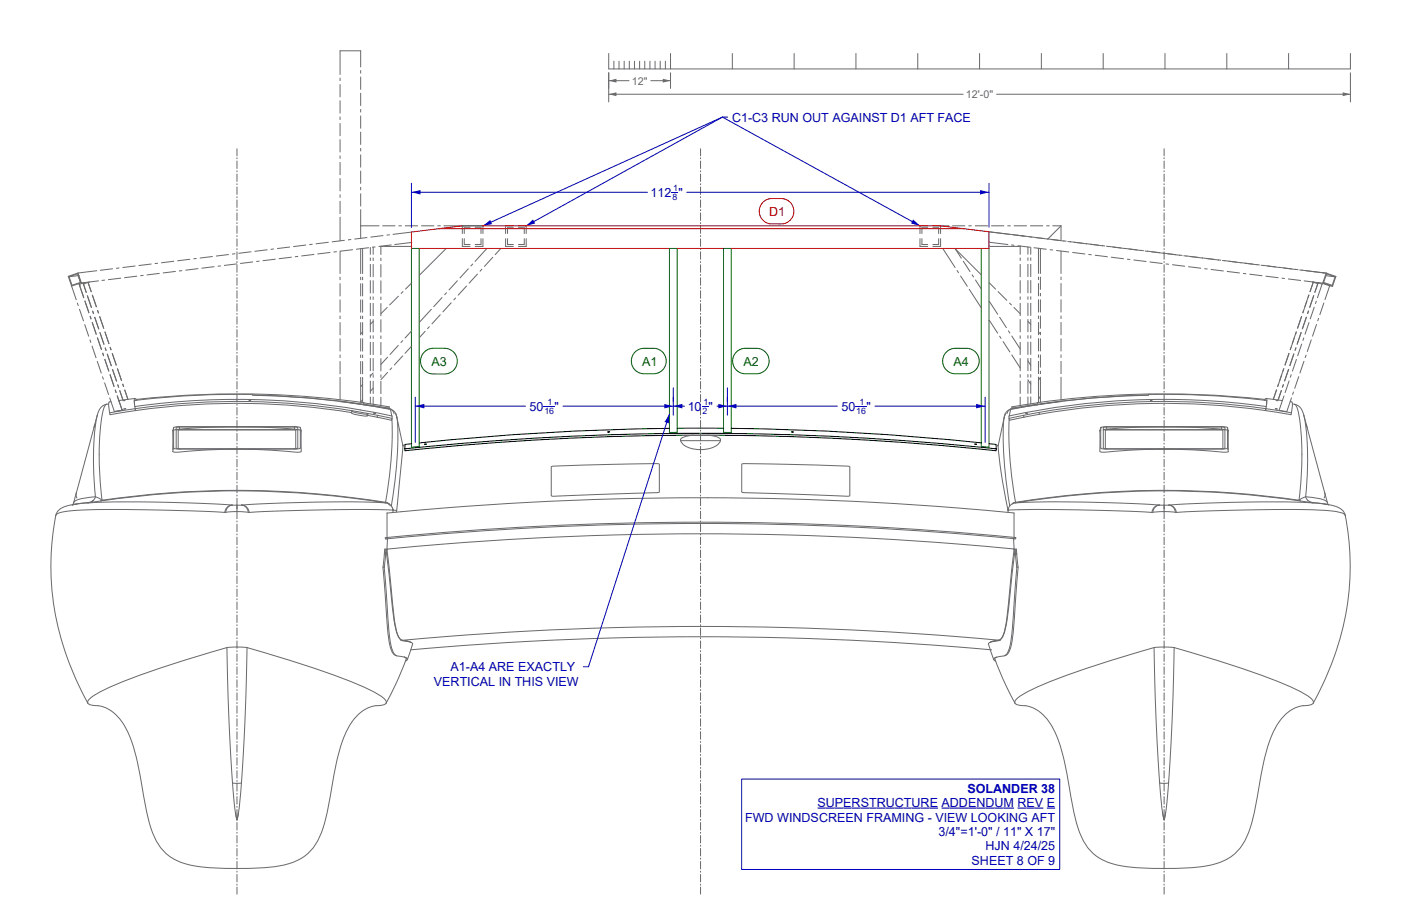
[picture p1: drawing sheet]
<svg xmlns="http://www.w3.org/2000/svg" width="432mm" height="279mm" viewBox="0 0 432 279" stroke-linecap="round" stroke-linejoin="round" font-family="sans-serif">
<defs><g id="words">
<g font-size="3.9" fill="#0000bf">
<text x="225.6" y="37.6">C1-C3 RUN OUT AGAINST D1 AFT FACE</text>
<text x="200.5" y="60.7">112 &quot;</text>
<text x="163.2" y="126.6">50</text>
<text x="170.9" y="126.6">&quot;</text>
<text x="211.9" y="126.6">10</text>
<text x="218.4" y="126.6">&quot;</text>
<text x="259.3" y="126.6">50</text>
<text x="267.1" y="126.6">&quot;</text>
<text x="138.9" y="207.1">A1-A4 ARE EXACTLY</text>
<text x="133.7" y="211.5">VERTICAL IN THIS VIEW</text>
<text x="298.2" y="244.5">SOLANDER 38</text>
<text x="251.9" y="248.9">SUPERSTRUCTURE ADDENDUM REV E</text>
<text x="229.7" y="253.4">FWD WINDSCREEN FRAMING - VIEW LOOKING AFT</text>
<text x="289.3" y="257.8">3/4&quot;=1'-0&quot; / 11&quot; X 17&quot;</text>
<text x="303.8" y="262.2">HJN 4/24/25</text>
<text x="299.5" y="266.7">SHEET 8 OF 9</text>
</g>
<text font-size="3.9" fill="#bf0000" x="237.1" y="66.5">D1</text>
<g font-size="3.9" fill="#006300">
<text x="133" y="112.7">A3</text>
<text x="198" y="112.7">A1</text>
<text x="229.2" y="112.7">A2</text>
<text x="293.9" y="112.7">A4</text>
</g>
<g font-size="3.3" fill="#696969">
<text x="194.7" y="26.1">12&quot;</text>
<text x="297.7" y="30.3">12'-0&quot;</text>
</g>
<g font-size="2.7" fill="#0000bf">
<text x="207.5" y="58.9">1</text>
<text x="207.2" y="61.7">8</text>
<text x="168.7" y="124.8">1</text>
<text x="216.8" y="124.8">1</text>
<text x="264.9" y="124.8">1</text>
<text x="167.8" y="127.7">16</text>
<text x="216.5" y="127.6">2</text>
<text x="263.9" y="127.7">16</text>
</g>
</g></defs>
<!-- layer: Make2D -->
<path d="M126.8 76.6h2.4v61.1l-2.4 .2zM206.3 76.6h2.4v56.8h-2.4zM223 76.6h2.4v56.8h-2.4zM302.4 76.6v61.1l2.4 .2v-61.3" fill="none" stroke="#006300" stroke-width=".31"/>
<g fill="none" stroke="#000" stroke-width=".31">
<path d="M142.5 69.6h.1M142.6 69.6h6.2M124.8 138.4a868.3 868.3 0 0 1 182.3 0M124.8 138.4v.6a866.9 866.9 0 0 1 182.2 0l.1-.6M126.9 136.8l-2.1 .3v1.3M130.8 137h.6zM131.4 137h-.6M187.3 133.2h.6zM206.3 132.1a832.9 832.9 0 0 0-77 4.5M223 132.1h-14.3M225.4 132.1a832.9 832.9 0 0 1 77.1 4.5M243.9 133.2h.6z"/>
<path d="M300.4 137h.6zM300.4 137h.6M304.9 136.8l2.1 .3 .1 1.3"/>
</g>
<g fill="none" stroke="#696969" stroke-width=".31">
<path d="M104.8 24v1M104.8 26v4M104.8 31v4M104.8 36v1M104.8 38v4M111.2 20.7v-5h-6.4v7.3M111.2 21.7v1M111.2 23.7v4M111.2 28.7v4M111.2 33.7v1M111.2 35.7v4M73 45.9v2.2"/>
<path d="M73 48.6v.5M73 49.6v2.5M73 52.6v.5M73 53.6v2.5M73 56.6v.5M73 57.6v2.5M104.8 43v4M104.8 48v1M104.8 50v4M104.8 55v4M104.8 60v1M111.2 40.7v4"/>
<path d="M111.2 45.7v1M111.2 47.7v4M111.2 52.7v4M111.2 57.7v1M111.2 59.7v4M215.9 45.9v2.2M215.9 48.6v.5M215.9 49.6v2.5M215.9 52.6v.5M215.9 53.6v2.5M215.9 56.6v.5M215.9 57.6v2.5"/>
<path d="M358.8 45.9v2.2M358.8 48.6v.5M358.8 49.6v2.5M358.8 52.6v.5M358.8 53.6v2.5M358.8 56.6v.5M358.8 57.6v2.5M58.6 80l-4 .4M60.6 79.7l-1 .1M65.6 79.1l-4 .5M70.5 78.5l-4 .5M72.5 78.2l-1 .2"/>
<path d="M73 60.6v.5M73 61.6v2.5M73 64.6v.5M73 65.6v2.5M73 68.6v.5M73 69.6v2.5M73 72.6v.5M73 73.6v2.5M73 76.6v.5M73 77.6v2.5M77.5 77.6l-4 .5M82.4 77l-3.9 .5"/>
<path d="M84.4 76.8l-1 .1M84.9 79.9l-3.9 .5M89.4 76.2l-4 .5M89.9 79.3l-4 .5M91.9 79.1l-1 .1M94.3 75.6l-3.9 .5M96.3 75.3l-1 .1M96.8 78.5l-3.9 .4M101.3 74.7l-4 .5M101.8 77.8l-4 .5M103.8 77.6l-1 .1M104.8 62v4"/>
<path d="M104.8 67v7.3M106.2 74.1l-3.9 .5M108.2 73.9l-1 .1M108.8 77l-4 .5v6.9M111.2 76.7v7.7M111.2 69.6h5.6M111.2 64.7v8.8M111.8 76.6v7.8M113.2 73.2l-4 .5M113.7 76.4l-4 .5M114.1 76.3v2.1M114.1 79.4v1"/>
<path d="M115 76.2v2.3M115 79.5v1M115.7 76.1l-1 .2M117.4 75.9v2.6M117.4 79.5v1M117.4 76h9.5M117.8 69.6h4M118.2 72.6l-4 .5M120.1 72.4l-.9 .1M120.7 75.5l-4 .5M122.8 69.6h1M124.8 69.6h4"/>
<path d="M126.9 74.8l-5.2 .6M126.9 71.6l-5.8 .7M129.8 69.6h4M134.8 69.6h1M136.8 69.6h8.1M137.5 76.6l-8.2 8.2M142.5 73.6v2.4h2.4M142.5 69.6v2.4M143.1 73.6v1.8h1.8M144.9 70.2h-1.8v1.8M146.5 69.6h2.3v2.4M146.5 70.2h1.7v1.8"/>
<path d="M148.2 73.6v1.8h-1.7M148.8 73.6v2.4h-2.3M150.1 76.6l-3.7 4M151.9 79.3l-2.7 2.9M154.4 76.6l-1.8 1.9M155.8 73.6v2.4h2.4M156.4 73.6v1.8h1.8M158.2 69.6h-2.4v2.4M158.2 70.2h-1.8v1.8M159.8 69.6h2.4v2.4M159.8 70.2h1.8v1.8M161.6 73.6v1.8h-1.8"/>
<path d="M162.2 73.6v2.4h-2.4M215.9 60.6v.5M215.9 61.6v2.5M215.9 64.6v.5M215.9 65.6v2.5M215.9 68.6v.5M215.9 69.6v2.5M215.9 72.6v.5M215.9 73.6v2.5M215.9 76.6v.5M215.9 77.6v2.5M283.5 73.6v2.4h2.4"/>
<path d="M284.1 73.6v1.8h1.8M285.9 69.6h-2.4v2.4M285.9 70.2h-1.8v1.8M287.5 69.6h5M287.5 70.2h1.8v1.8M289.3 73.6v1.8h-1.8M289.9 73.6v2.4h-2.4M290 69.6l-.1 2.4M290.6 76.6l3.8 5.9M293.5 69.6h4M294.3 76.6l8.2 8.2M294.4 76.7l1.9 2.9"/>
<path d="M298.5 69.6h1M300.5 69.6h4M304.9 71.5l23.8 2.9M304.9 76h9.5M304.9 74.7l5.7 .7M305.5 69.6h4M310.5 69.6h1M311.6 75.5l1 .2M312.5 69.6h4M313.5 72.6h.1M313.6 75.8l4 .5M314.4 75.8v2.7"/>
<path d="M314.4 79.5v1M315.1 72.7h.1M316.8 76.1v2.3M316.8 79.4v1M317.5 69.6h4M317.7 76.3v2.1M317.7 79.4v1M318.6 76.4l4 .5M320.1 76.5v7.8M320.7 76.6v7.7M322.5 69.6h1M323.5 77l1 .1"/>
<path d="M324.5 69.6h2.5M325.5 77.2l4 .5M327 69.6v4.6M327 77.4v6.9M327 69.6l-4.1 4.1M329 74.5l1 .1M329.7 74.5l4 .5M330.5 77.8l4 .5M331 74.7l4 .5M334.7 75.1l3.9 .5M335.5 78.5l.9 .1M336 75.3l3.9 .5"/>
<path d="M337.4 78.7l4 .5M339.6 75.7l1 .2M340.9 75.9l1 .2M341.6 76l4 .5M342.4 79.3l4 .5M342.9 76.2l4 .5M346.6 76.6l5.9 .7M347.4 79.9l1 .1M352.8 77.4l11.6 1.4M358.8 60.6v.5M358.8 61.6v2.5M358.8 64.6v.5"/>
<path d="M358.8 65.6v2.5M358.8 68.6v.5M358.8 69.6v2.5M358.8 72.6v.5M358.8 73.6v2.5M358.8 76.6v.5M358.8 77.6v2.5M364.8 78.9l10.9 1.3M21.3 85.3l2.6-.9 .9 2.7-2.6 .9zM23.8 93.4l.3 .9M24 84.2l1.1 3.1 5.2-.7M24 84.2l-3 1 2.5 7.2"/>
<path d="M24.1 85h.1M24.1 85l-2.8 .3M24.3 87.5l1.5 4.4M24.4 87.7l1.2-.4 1 2.9M24.5 95.3l1.3 3.8M24.5 87.9h.1M25.1 87.2l-3 1M25.6 87.3h.1M25.7 87.6h.1M26 87.1v.1M26.1 92.7l1.3 3.9M26.9 91.1l1.3 3.8"/>
<path d="M27.1 87.1l1 2.9M27.2 87.1h.1M27.6 87l-1.9 .6M27.8 97.4l.3 1.1M28.4 99.3l1.3 3.9M28.4 90.9l1.4 3.8M28.5 95.9l.4 .9M29.2 97.8l1.2 3.7M29.2 97.8l1.3 3.7M29.8 83.5l-5.8 .7M30 95.7l.4 .9M30.7 97.6l1.3 3.7"/>
<path d="M32.3 86.4l-1 .1M34.8 82.9l-4 .5M36.8 82.6l-1 .2M37.3 85.8l-4 .5M41.7 82l-3.9 .5M42.3 85.2l-4 .4M44.2 84.9l-1 .1M46.7 81.4l-4 .5M48.7 81.2l-1 .1M49.2 84.3l-4 .5M53.6 80.6l-3.9 .4M54.2 83.7l-4 .5"/>
<path d="M56.2 83.5l-1 .1M61.1 82.8l-4 .5M66.1 82.2l-4 .5M68.1 82l-1 .1M73 81.4l-3.9 .5M73 80.6v.5M73 81.6v2.5M73 84.6v.5M73 85.6v2.5M73 88.6v.5M73 89.6v2.5M73 92.6v.5"/>
<path d="M73 93.6v2.5M73 96.6v.5M73 97.6v2.5M78 80.8l-4 .5M80 80.5l-1 .1M104.8 85.4v1M104.8 87.4v4M104.8 92.4v4M104.8 97.4v1M104.8 99.4v4M111.2 85.4v1M111.2 87.4v4"/>
<path d="M111.2 92.4v4M111.2 97.4v1M111.2 99.4v4M111.8 85.4v1M111.8 87.4v4M111.8 92.4v4M111.8 97.4v1M111.8 99.4v4M114.1 81.4v4M114.1 86.4v4M114.1 91.4v1M114.1 93.4v4"/>
<path d="M114.1 98.4v4M115 81.5v4M115 86.5v4M115 91.5v1M115 93.5v4M115 98.5v4M115 99.1l-.9 .9M117.4 81.5v4M117.4 86.5v4M117.4 91.5v1M117.4 93.5v4M117.4 98.5v4"/>
<path d="M119.3 94.8l-1.9 1.9M122.9 91.3l-2.9 2.8M124.3 89.9l-.7 .7M126.9 87.2l-1.9 2M132.9 95.4l-3.6 4M135.8 97l-2.7 2.9M136.3 91.7l-2.7 2.9M137.7 90.2l-.7 .7M139.1 93.3l-2.7 3M140.5 91.8l-.7 .8M141 86.5l-2.7 3M143.9 88.1l-2.7 3"/>
<path d="M144.4 82.8l-2.7 3M145.8 81.4l-.7 .7M147.2 84.4l-2.7 3M148.6 83l-.7 .7M215.9 80.6v.5M215.9 81.6v2.5M215.9 84.6v.5M215.9 85.6v2.5M215.9 88.6v.5M215.9 89.6v2.5M215.9 92.6v.5M215.9 93.6v2.5"/>
<path d="M215.9 96.6v.5M215.9 97.6v2.5M294.9 83.3l.6 .9M296 85l2.2 3.4M296.8 80.5l2.2 3.3M298.7 89.2l3.8 5.9M299.6 84.7l.5 .8M300.7 86.4l1.8 2.9M304.9 87.2l1.9 2M304.9 92.9l2.6 4M304.9 98.8l2.6 4M307.6 89.9l2.8 2.8"/>
<path d="M308 97.8l2.2 3.3M311.1 93.4l.7 .7M312.5 94.8l1.9 1.9M314.4 81.5v4M314.4 86.5v4M314.4 91.5v1M314.4 93.5v4M314.4 98.5v4M316.8 99.1l.9 .9M316.8 81.4v4M316.8 86.4v4M316.8 91.4v1"/>
<path d="M316.8 93.4v4M316.8 98.4v4M317.7 81.4v4M317.7 86.4v4M317.7 91.4v1M317.7 93.4v4M317.7 98.4v4M320.1 85.3v1M320.1 87.3v4M320.1 92.3v4M320.1 97.3v1M320.1 99.3v4"/>
<path d="M320.7 85.3v4M320.7 90.3v1M320.7 92.3v4M320.7 97.3v4M327 85.3v1M327 87.3v4M327 92.3v4M327 97.3v1M327 99.3v4M349.4 80.2l3.9 .5M354.3 80.8l4 .5M358.8 80.6v.5"/>
<path d="M358.8 81.6v2.5M358.8 84.6v.5M358.8 85.6v2.5M358.8 88.6v.5M358.8 89.6v2.5M358.8 92.6v.5M358.8 93.6v2.5M358.8 96.6v.5M358.8 97.6v2.5M359.3 81.4l1 .1M361.3 81.6l3.9 .5M366.2 82.2l4 .5"/>
<path d="M371.2 82.8l1 .2M373.2 83.1l3.9 .5M375.4 80.1l.9 .2M376.7 80.3l1 .1M377.3 80.4l4 .5M378.1 83.7l4 .5M378.7 80.6l3.9 .5M382.3 81l4 .5M383.1 84.3l1 .1M383.6 81.2l4 .5M385.1 84.6l4 .4M387.3 81.6l1 .1"/>
<path d="M388.6 81.8l11.6 1.4M390 85.2l4 .4M395 85.8l1 .1M397 86l4 .5M400.5 83.2l8.2 1 3 1.1-1 3M401.2 97.5l-1.3 3.8M402.7 97.7l-1.3 3.8M403.3 95.8l-.3 1M403.5 90.9l-2 5.7M403.5 99.4l-1.3 3.8M404.4 86.9l1.8 .6M404.8 87h.1"/>
<path d="M404.8 87l-1.1 2.9M404.9 91.1l-1.3 3.8M405 83.8h.1M405.1 94.7l-1.3 3.7M405.7 92.8l-.3 .9M405.8 100l-1.3 3.8M406.2 87.2h.1M406.4 98.1l-.3 .9M407.5 87.6l-1.2-.4-1.1 2.9M407.7 87.2l3 1.1M407.8 84.1h.1M408 93.3l-1.2 3.8"/>
<path d="M408.7 85l2.8 .4M408.7 84.3h.1M408.7 84.3l-1 3-5.7-.7M408.9 84.5l2.6 .9-.9 2.6-2.6-.9zM409.8 88.2l-1.4 4.2M410.7 88.3l-3.1-.9-1.5 4.4M26.1 100l1.3 3.8M27.7 104.7l.3 1M28.3 106.6l1.3 3.8M30 111.4l1.2 3.8M30 104.1l1.3 3.8M30.8 102.5l1.3 3.8-1.3-3.8"/>
<path d="M31.6 116.1l.3 .9M31.6 108.8l.3 .9M31.6 108.9l.3 .9M32.2 118l1.3 3.8M32.3 110.7l1.3 3.8M32.3 110.8l1.3 3.8M32.3 102.3l1.3 3.8M32.4 107.2l.3 1M33.9 115.4l1.3 3.8M33.9 115.5l1.3 3.8M33.9 107l.4 1M34.3 112.9l-1.3-3.8 1.3 3.8"/>
<path d="M34.6 108.9l1.3 3.8M34.6 113.8l1.3 3.8M34.7 113.8l1.3 3.8M36.2 113.6l1.3 3.8M36.3 118.6l.3 .9M37.8 118.4l.3 .9-.3-.9M73 100.6v.5M73 101.6v2.5M73 104.6v.5M73 105.6v2.5M73 108.6v.5M73 109.6v2.5"/>
<path d="M73 112.6v.5M73 113.6v2.5M73 116.6v.5M73 117.6v2.5M104.8 104.4v4M104.8 109.4v1M104.8 111.4v4M104.8 116.4v6.9M111.2 104.4v4M111.2 109.4v1M111.2 111.4v4M111.2 116.4v7.7"/>
<path d="M111.8 104.4v4M111.8 109.4v1M111.8 111.4v4M111.8 116.4v7.7M111.8 102.4l-.6 .6M111.8 118.6l-.6 .6M114.1 103.4v1M114.1 105.4v4M114.1 110.4v4M114.1 115.4v1M114.1 117.4v4M115 103.5v1"/>
<path d="M115 105.5v4M115 110.5v4M115 115.5v1M115 117.5v4M115 119.7l-.9 1M115 115l-.9 1M117.4 103.5v1M117.4 105.5v4M117.4 110.5v4M117.4 115.5v1M117.4 117.5v4M119.5 114.9l-2.1 2.2"/>
<path d="M119.5 110.1l-2.1 2.3M120.8 113.4l-.7 .7M122.8 106.4l-2.7 3M124.2 109.7l-2.7 2.9M124.2 105l-.7 .7M126.9 106.7l-2 2.2M126.9 102l-2 2.2M131 102.2l-1.7 1.9M132.4 100.7l-.7 .7M215.9 100.6v.5M215.9 101.6v2.5M215.9 104.6v.5"/>
<path d="M215.9 105.6v2.5M215.9 108.6v.5M215.9 109.6v2.5M215.9 112.6v.5M215.9 113.6v2.5M215.9 116.6v.5M215.9 117.6v2.5M308 103.6l.6 .8M309.1 105.3l2.2 3.3M310.8 102l.5 .8M311.8 103.6l2.6 4M311.8 109.5l2.6 4"/>
<path d="M314.4 103.5v1M314.4 105.5v4M314.4 110.5v4M314.4 115.5v1M314.4 117.5v4M316.8 117.1l.9 1.4M316.8 111.3l.9 1.3M316.8 103.4v1M316.8 105.4v4M316.8 110.4v4M316.8 115.4v1M316.8 117.4v4"/>
<path d="M317.7 103.4v1M317.7 105.4v4M317.7 110.4v4M317.7 115.4v1M317.7 117.4v4M320.1 102.4l.6 .6M320.1 104.3v4M320.1 109.3v1M320.1 111.3v4M320.7 117.2l-.6-.9v7.8M320.7 102.3v1M320.7 104.3v4"/>
<path d="M320.7 109.3v4M320.7 114.3v1M320.7 116.3v7.8M327 104.3v4M327 109.3v1M327 111.3v4M327 116.3v7M358.8 100.6v.5M358.8 101.6v2.5M358.8 104.6v.5M358.8 105.6v2.5M358.8 108.6v.5"/>
<path d="M358.8 109.6v2.5M358.8 112.6v.5M358.8 113.6v2.5M358.8 116.6v.5M358.8 117.6v2.5M394.1 118.3l-.4 1M395.1 115.5l-1.3 3.8M395.2 119.5l.4-1-.3 1M395.7 113.6l-1.3 3.8M395.7 113.6l-.3 1M397.2 113.8l-1.3 3.8M397.3 108.9l-1.3 3.8"/>
<path d="M397.3 117.4l-1.2 3.8M398 115.5l-.3 .9M398.8 109.1l-1.3 3.8 1.3-3.8M399.4 107.2l-.3 .9M399.6 102.3l-2 5.6M399.6 110.7l-1.3 3.8M400.3 116.1l-1.3 3.8M401 102.4l-1.3 3.8M401.2 106l-1.3 3.8M401.9 104.1l-.4 1M401.9 111.3l-1.3 3.8M402.6 109.4l-.4 1"/>
<path d="M404.2 104.7l-1.3 3.8M29 131.8l-5.5 20.3M29.5 130.6l-.5 1.2M30 128.1l-1 3.7M30 128a82 82 0 0 0-.6 25.2M32.9 124.7a7 7 0 0 0-1.6 4.7l-.4 2.8a102.5 102.5 0 0 0 .5 22.1M33.5 124.6a3.8 3.8 0 0 0-3.5 3.4M33.8 122.7l1.5 4.2 2.3-.4M34.2 123.9h-.3a1.84 1.84 0 0 0-.3 2.2l.2 1.2M35.5 120.1l.3 1M35.5 120.2l.3 1M36.1 122l1.5 4.5"/>
<path d="M36.1 122.1l1.5 4.4M36.7 123.8h.1M36.8 123.9h.1M36.8 124.1h.1M36.9 120.5l1 2.8M37.4 126.6l-1.9 .3M37.6 126.3h.1M38.2 126.1l.6-.1zM38.5 123.5l-.5 .1M39.4 123.2l-1-2.9 1 2.9M41.5 124.8l.1 .6M41.5 124.8v-1.2a257.8 257.8 0 0 1 78.8 2.7"/>
<path d="M41.6 125.4l.1 .6M41.6 125.4a225.6 225.6 0 0 1 79.3 2.9l-.1 .7M41.6 122.9l-5 .6M41.6 122.9l.4 .3M41.6 122.9l-.2 .3 .1 1.6M41.6 123.5h-.2M41.6 126l.2 .6M41.7 126a221.1 221.1 0 0 1 66.8 .7M41.7 126l-7.9 1.3M41.7 126l.1 .6M41.8 126.6l-7.9 1.3-.1-.6M41.8 126.6a220.3 220.3 0 0 1 66.6 .6"/>
<path d="M42 123.2a282.6 282.6 0 0 1 70.1 1M42 123.2l.2 .2M42 123.2v.2M53.2 132.8v5.8M53.5 131.9v6.3M53.5 131.9l1.8-.3h35.5l1.8 .3M53.5 131.9l-.3 .9M54.9 138.4l.2-5.8h35.6l.4 .1v5.7M55.3 132.5l-1 .2M55.3 131.7l-1 .2v6.3l1 .2 36.2-.1 .3-.1v-6.3l-1-.2M55.3 132.5h35.5M55.3 131.7h35.5"/>
<path d="M55.3 131.7v.8M73 120.6v.5M73 121.6v2.5M73 124.6v.5M73 125.6v2.5M73 128.6v.5M73 129.6v2.5M73 132.6v.5M73 133.6v2.5M73 136.6v.5M73 137.6v2.5M76.7 123.4h.6z"/>
<path d="M77.8 121.8l.9 .1a279.4 279.4 0 0 1 40.9 3.9M90.8 132.5l1 .2M90.8 131.7v.8M92.6 131.9v6.3l-.8 .2-36.5 .1-1.8-.3M92.6 131.9l.2 1M92.8 132.8l-1.5-.4-5.4-.4-12.9-.4-13.4 .4-4.8 .4-1.6 .4M92.8 132.9v6.3l-.4 .2-11.4-.7-7.7-.2-8.8 .2-10.4 .8-.9-.3 .3-1M104.8 123.9l6.4 .8M108.4 127.2l.1 .3 1.1 .3 3.5 .5M108.5 126.7l.1 .2 1.1 .4 3.5 .4M108.5 126.7l4.7 .8M108.5 126.7l-.1 .5"/>
<path d="M111 126.4h.1M111.8 123.3l-.7 .7M112.1 124.8l7.8 1.3M112.1 124.6v-.4l5.3 .8 2.6 .5-.1 .4M112.1 124.2h.1M113.1 128.3v-.2l3.1 .6M113.2 127.7h.1M113.2 127.5v.2M113.2 127.5l3.2 .6M113.2 127.7l-.1 .6M114.1 122.4v2.1M115 122.5v2.2"/>
<path d="M115.1 127.4l.6 .1zM116.2 128.7l4.5 .9 .1-.6M116.4 128.1l4.4 .9M116.4 128.1l-.2 .6M117.4 122.5v2.6M119.6 125.8l-.2 .2M119.6 125.8a2.33 2.33 0 0 1 1.9 1.8M120.3 126.3l.4 2M120.3 126.3a2.34 2.34 0 0 1 1.7 1.3M120.8 129.2a113.5 113.5 0 0 1-2 25.7M122 127.6l.3 1M122 127.6l.3 1.1"/>
<path d="M122.3 128.7h.1M122.3 128.7l1.9 8.9M122.3 128.7a101.1 101.1 0 0 1-1.7 27.3M124.2 137.4h.1M124.8 137.3h-.6l-2.1 20.7M209.8 135.6v.3M209.8 135.9a5.8 5.8 0 0 0 5.5 2.7 7.2 7.2 0 0 0 6.6-2.4l.1-.3M209.8 135.9h12.2M213.7 134.2l-3.1 .6-.8 .8M215.9 120.6v.5M215.9 121.6v2.5M215.9 124.6v.5"/>
<path d="M215.9 125.6v2.5M215.9 128.6v.5M215.9 129.6v2.5M215.9 132.6v.5M215.9 133.6v2.5M215.9 136.6v.5M215.9 137.6v2.5M218.1 134.2l.5 .1a6.7 6.7 0 0 1 3.4 1l.1 .3M222 135.9h.1M222.1 135.6l-.1 .3M222.1 135.6v.3M307 137.3l.6 .1 1.1 9.1 2 11"/>
<path d="M309.5 128.7a101.1 101.1 0 0 0 1.7 27.3M309.5 128.7l-1.9 8.9M309.5 128.7h.1M309.8 127.6l-.3 1.1M309.8 127.6l-.3 1M311 129.2a113.5 113.5 0 0 0 2 25.7M311.5 126.3l-.4 2M311.5 126.3a2.34 2.34 0 0 0-1.7 1.3M312.2 125.8a2.33 2.33 0 0 0-1.8 1.8M312.2 125.8l.3 .2M314.4 122.5v2.6M315.5 128.1l-4.5 .9"/>
<path d="M315.5 128.1l.1 .6M315.6 128.7l-4.5 .9-.1-.6M316.1 127.5l.6-.1zM316.8 122.4v2.3M317.7 122.4v2.1M319.7 124.2l-7.9 1.3 .1 .4M319.8 124.8l-7.9 1.3M320.1 122.2l.6 .9M320.2 127.2l-4.7 .9M320.2 127.2l.1 .6M320.3 127.8l-4.7 .9M327 123.9l-6.3 .7"/>
<path d="M339 132.9v6.3l.4 .2 11.4-.7 7.8-.2 8.7 .2 10.4 .8 .9-.3-.3-1M339 132.8h.1M339.3 131.9h.1M339.3 131.9v6.3l.7 .2 36.5 .1 1.8-.3M339.3 131.9l-.3 1M339.3 132.7l-.3 .1M339.3 131.9l1.8-.3h35.4l1.8 .3M340.1 132.5l10.1-.7 10.6-.2 12.4 .5 4 .3 1.4 .4M340.7 138.4v-5.7l.4-.1h35.7l.1 5.8M341.1 132.5l-1.1 .2M341.1 131.7l-1.1 .2v6.3l1.1 .2 36.1-.1 .3-.1v-6.3l-1-.2M341.1 131.7v.8"/>
<path d="M341.1 132.5h35.4M341.1 131.7h35.4M354 121.8h-.3a255.1 255.1 0 0 0-42.2 4.5M354 121.8a242.8 242.8 0 0 1 36.5 1.7M354 121.8l-.9 .1a279.4 279.4 0 0 0-40.9 3.9M354.5 123.4h.6zM358.8 120.6v.5M358.8 121.6v2.5M358.8 124.6v.5M358.8 125.6v2.5M358.8 128.6v.5M358.8 129.6v2.5"/>
<path d="M358.8 132.6v.5M358.8 133.6v2.5M358.8 136.6v.5M358.8 137.6v2.5M376.5 132.5l1 .2M376.5 131.7v.8M378.3 131.9l.3 .9M378.3 131.9v6.3M378.6 132.8v5.8M389.8 123.2l-.2 .2M389.8 123.2a282.6 282.6 0 0 0-70.1 1l.1 .4M389.8 123.2v.2"/>
<path d="M390.1 126.6l7.8 1.3 .1-.6M390.1 126.6a220.3 220.3 0 0 0-69.8 1.2M390.2 126a221.2 221.2 0 0 0-70 1.2M390.2 126l7.8 1.3M390.2 126l-.1 .6M390.2 123.5l.1 1.3M390.3 122.9l-.5 .3M390.3 122.9l4.9 .6M390.3 122.9l.1 .3v1.6M390.3 125.4a225.6 225.6 0 0 0-79.3 2.9v.7M390.3 125.4l-.1 .6M390.4 124.8l-.1 .6"/>
<path d="M393.1 126l.6 .1zM393.3 123.5l.6 .1M393.4 120.2l-.9 3 1-3M394.9 120.4l-1 2.9M394.9 120.4l-1 3M395.7 122.1l-1.5 4.4 2.4 .4 1.4-4.2M397.6 123.9h.4a1.87 1.87 0 0 1 .2 2.2l-.2 1.2M398.3 124.6l.7 .1M398.7 120.8l-.3 .9M399 124.7a3.9 3.9 0 0 1 2.8 3.3M399 124.7a7 7 0 0 1 1.6 4.7l.3 2.8a102.5 102.5 0 0 1-.5 22.1M401.8 128a82 82 0 0 1 .6 25.2"/>
<path d="M401.9 128.1l.9 3.7M402.3 130.6l.5 1.2M402.8 131.8l5.5 20.3M17.2 159a85.3 85.3 0 0 0 9.9 57.8M22.7 155l-.4 .7M22.8 155.5a7.6 7.6 0 0 0-5.2 2.5l-.4 1M22.8 155.5a260.6 260.6 0 0 1 36.3-.4l12.4 .7M23.5 152.1l-.8 2.9M23.5 152.1l.2 1.5M23.7 155.4l-1.5 .4M27.4 154.9l-4.6 .6M27.6 154.9l-.4 .1"/>
<path d="M28.8 154.3l-.6 .4M28.8 154.3l-1.6 .7M29.4 153.2l-3.6 .4a3.8 3.8 0 0 0-3.1 1.4M29.4 153.2l2 1.1M29.4 153.2l-.8 1.2M31 154.5l-4.1 .6 .3-.1M31 154.5l4.3-.6a285.3 285.3 0 0 1 83.7 1.2M31.4 154.3l-.4 .2M31.4 154.3l2.8-.4a286.1 286.1 0 0 1 84.6 1M31.8 154.2v.2M69.3 158l-26.3-.8-11.4-.1-7.9 .3a12.4 12.4 0 0 0-6.4 1.4l-.1 .2M69.3 158h.1"/>
<path d="M71.5 155.8a2.38 2.38 0 0 0-2.2 2.2h.3M71.5 155.8h.1M71.6 155.8a2.28 2.28 0 0 0-2 2.2M71.6 155.8h1.4M73 155.8h.1M73 155.8v.8M73 157.8l-3.4 .2M73 157.8l3.8 .2M73 156.6v1.2M73 140.6v.5M73 141.6v2.5M73 144.6v.5"/>
<path d="M73 145.6v2.5M73 148.6v.5M73 149.6v2.5M73 152.6v.5M73 153.6v2.5M73 156.6v.5M73 157.6v2.5M73.1 155.8l-.1 .8M74.4 155.8h-1.3M74.4 155.8h.1M74.4 155.8a2.28 2.28 0 0 1 2.1 2.2M74.6 155.8a2.38 2.38 0 0 1 2.2 2.2"/>
<path d="M74.6 155.8h-.2M118.8 154.9h.1M118.9 154.9l.1 .2M118.9 154.9l.9 .5M118.9 154.9l1 .5M119 155.1a2.49 2.49 0 0 1 2 1.5l.1 .6M119 155.1l-8.3-.3h-10.7l-15.1 .4-10.3 .6M119.3 158.2h.1M119.3 158.2v7.6M119.3 158.2l33.6-2.7 33-1.5 33.9-.5 34.4 .7 29.6 1.6 28.7 2.4v7.5M119.8 155.3h.1M119.8 155.4l.5 .6"/>
<path d="M119.9 155.4h.1M121.1 157h.1M121.1 157.2v.1M121.1 157.3h.1M121.1 157.3l-19.2-.1-25.1 .8M121.1 157.3v.7M121.1 157.3l1.2 .1M169.9 143.9l.8-.2 8.5-.2 20.9-.5a4.9 4.9 0 0 1 3.1 .3v7.8a.67 .67 0 0 1-.1 .8 .67 .67 0 0 1-.8 0l-32.2 1.1-.2-.2zM215.9 140.6v.5M215.9 141.6v2.5M215.9 144.6v.5M215.9 145.6v2.5"/>
<path d="M215.9 148.6v.5M215.9 149.6v2.5M215.9 152.6v.5M215.9 153.6v2.5M215.9 156.6v.5M215.9 157.6v2.5M228.6 143.1l.8-.1 19 .3 12.7 .4 .8 .3v8.8l-.2 .2-32.3-1.1a.61 .61 0 0 1-.7-.1 .61 .61 0 0 1-.1-.7zM310.7 157.3h.1M310.7 157.3v.7M310.7 157.3l20.1-.1 24.3 .8M310.7 157.2v.1M310.7 157.1v.1"/>
<path d="M310.7 157.1h.1M312.9 155.1a2.48 2.48 0 0 0-2.2 2M312.9 155.1l8.2-.3h10.8l15.1 .4 10.3 .6M313 154.9l-1 .5M313 154.9l-.2 .2M313 154.9h.1M357.3 155.8h.1a2.28 2.28 0 0 0-2.1 2.2M357.3 155.8a2.38 2.38 0 0 0-2.2 2.2M357.4 155.8h.1M357.4 155.8h1.4M358.8 155.8v.8M358.8 155.8h.1"/>
<path d="M358.8 156.6v1.2M358.8 157.8l3.7 .2M358.8 157.8l-3.7 .2M358.8 140.6v.5M358.8 141.6v2.5M358.8 144.6v.5M358.8 145.6v2.5M358.8 148.6v.5M358.8 149.6v2.5M358.8 152.6v.5M358.8 153.6v2.5M358.8 156.6v.5"/>
<path d="M358.8 157.6v2.5M360.2 155.8a2.28 2.28 0 0 1 2.1 2.2M360.2 155.8h-1.4M360.3 155.8a2.38 2.38 0 0 1 2.2 2.2M360.3 155.8h-.1M362.5 158h.1M362.5 158l16.7-.6 20.4-.3a61.6 61.6 0 0 1 14.2 1.2l.8 .7M400 154.2l.1 .2M400.4 154.3l.4 .2M400.4 154.3l-2.8-.4a286.1 286.1 0 0 0-84.6 1M400.8 154.5l4.1 .6-.3-.1M400.8 154.5l-4.2-.6a285.3 285.3 0 0 0-83.7 1.2"/>
<path d="M402.4 153.2l-2 1.1M402.4 153.2l3.6 .4a3.6 3.6 0 0 1 3.1 1.5l.4 .7M402.4 153.2l.8 1.2M403 154.3l1.6 .7M404.2 154.9l.4 .1M404.4 154.9l4.6 .6M408.2 155.4l.9 .2M408.3 152.1l-.2 1.5M408.3 152.1l.8 2.8M409 155.5a8.8 8.8 0 0 1 5 2.1l.6 1.4M409 155.5a260.6 260.6 0 0 0-36.2-.4l-12.5 .7M414.6 159a85.4 85.4 0 0 1-9.8 57.8"/>
<path d="M73 160.6v.5M73 161.6v2.5M73 164.6v.5M73 165.6v2.5M73 168.6v.5M73 169.6v2.5M73 172.6v.5M73 173.6v2.5M73 176.6v.5M73 177.6v2.5M118.1 174.9l.8 12a62 62 0 0 0 1.7 13.6l.6 1 .7 .6M118.1 174.9h.4"/>
<path d="M118.5 174.9l.8 12.1a62.5 62.5 0 0 0 1.7 13.6 2.4 2.4 0 0 0 1.2 1.6M118.9 170.2l-.4 .8M119 169.4l-.5 5.5M119 169.4l1.2 10.8a77.7 77.7 0 0 0 2.4 15.7l.5 .9 .9 .8M119 169.4l-.4-.1-.5 5.6M119.3 169.3l1.3 12.1a62.6 62.6 0 0 0 2.2 14.8l.6 .9 .6 .4M119.3 165.8h-.5v.4h.5M119.3 165.8v.4M119.4 166.2v.3M119.4 166.1l-.1 3.2M119.5 169.3l-.4 .7M215.9 160.6v.5"/>
<path d="M215.9 161.6v2.5M215.9 164.6v.5M215.9 165.6v2.5M215.9 168.6v.5M215.9 169.6v2.5M215.9 172.6v.5M215.9 173.6v2.5M215.9 176.6v.5M215.9 177.6v2.5M312.3 169.3l.5 .7M312.4 166.1l.2 3.2M312.5 166.1l-.1 .4"/>
<path d="M312.5 166.1l-24.7-2.1-23-1.4-25.5-.9-23.4-.3-23.4 .3-25.5 .9-22.9 1.4-24.8 2.2M312.6 165.7l.5 .1-.1 .4-.5-.1M312.6 165.7l-24.8-2.1-22.9-1.4-25.6-.9-23.4-.3-23.4 .3-25.5 1-23 1.4-24.7 2.1M312.6 165.7l-.1 .4M312.6 169.3l-23.9-2-24.6-1.5-24.8-.9-23.4-.3-23.3 .3-24.9 .9-24.6 1.5-23.8 2M312.6 169.3l-1.2 10.8a85.6 85.6 0 0 1-2.1 15.5l-.6 1.1-.9 .7M312.9 169.4l-1.3 10.8a77.7 77.7 0 0 1-2.3 15.7l-.5 .9-.9 .8M312.9 169.4l.5 5.5M312.9 169.4l.4-.1 .5 5.6M312.9 170.2l.5 .8M313.4 174.9l-.9 12.1a62.5 62.5 0 0 1-1.6 13.6 2.51 2.51 0 0 1-2.9 1.9l-1.2 .3M313.8 174.9l-.9 12a62 62 0 0 1-1.7 13.6l-.5 1-.7 .6"/>
<path d="M313.8 174.9h-.4M358.8 160.6v.5M358.8 161.6v2.5M358.8 164.6v.5M358.8 165.6v2.5M358.8 168.6v.5M358.8 169.6v2.5M358.8 172.6v.5M358.8 173.6v2.5M358.8 176.6v.5M358.8 177.6v2.5M69.9 199.7l3.1-.2 3.1 .2"/>
<path d="M69.9 199.7l.6 21.6 1.2 20.1M69.9 199.7a257.5 257.5 0 0 0-37.9 13.1 11.3 11.3 0 0 0-4.9 3.5v.5M73 180.6v.5M73 181.6v2.5M73 184.6v.5M73 185.6v2.5M73 188.6v.5M73 189.6v2.5M73 192.6v.5M73 193.6v2.5M73 196.6v.5M73 197.6v2.5"/>
<path d="M76.1 199.7l-.6 21.6-1.1 20.1M76.1 199.7a257.5 257.5 0 0 1 37.9 13.1 11.3 11.3 0 0 1 5 3.5v.5M121.6 191.3l-.1 .1M124 197.6h.1a5.2 5.2 0 0 1 3.1 .8l-1.6 5M124 197.6l-.4-.2 2.5 .5M124 197.5l2.6 .6M215.9 180.6v.5M215.9 181.6v2.5M215.9 184.6v.5M215.9 185.6v2.5M215.9 188.6v.5M215.9 189.6v2.5"/>
<path d="M215.9 192.6v.5M215.9 193.6v2.5M215.9 196.6v.5M215.9 197.6v2.5M307.8 197.4l-2.7 .7M307.8 197.4l-23-1.8-23-1.4-22.9-.7-23-.3-23 .3-22.9 .8-23 1.3-23 1.9M307.9 197.6l.3-.2-2.5 .5M307.9 197.6h-.1a5.2 5.2 0 0 0-3.1 .8l1.6 5M355.7 199.7l.6 21.6 1.1 20.1M355.7 199.7l3.1-.2 3.1 .2M355.7 199.7a257.5 257.5 0 0 0-37.9 13.1 11.3 11.3 0 0 0-5 3.5v.5M358.8 180.6v.5"/>
<path d="M358.8 181.6v2.5M358.8 184.6v.5M358.8 185.6v2.5M358.8 188.6v.5M358.8 189.6v2.5M358.8 192.6v.5M358.8 193.6v2.5M358.8 196.6v.5M358.8 197.6v2.5M361.9 199.7a257.5 257.5 0 0 1 37.9 13.1 11.3 11.3 0 0 1 5 3.5v.5M361.9 199.7l-.6 21.6-1.1 20.1M27.1 216.8a5.3 5.3 0 0 0 3.4 .9 12.7 12.7 0 0 1 8.9 8 90.9 90.9 0 0 1 5.2 21.4l.2 1.2a30.6 30.6 0 0 0 5.2 13.7 19.2 19.2 0 0 0 13.3 5.5 90.6 90.6 0 0 0 25.3-1 14.8 14.8 0 0 0 11-11.2l1.2-4.6 1.5-8.3a61.3 61.3 0 0 1 5.1-18.1 11.6 11.6 0 0 1 10.6-6.9l1-.6"/>
<path d="M73 200.6v.5M73 201.6v2.5M73 204.6v.5M73 205.6v2.5M73 208.6v.5M73 209.6v2.5M73 212.6v.5M73 213.6v2.5M73 216.6v.5M73 217.6v2.5M121.9 202.1h.2M121.9 202.1l.3 .1"/>
<path d="M122.2 202.2l2.8 .6M125 202.8l-.4-.2 .5 .3 .1 .3M125 202.8l.5 .3 .1 .3M125.3 202.9a101.3 101.3 0 0 1-6.3 13.9M125.6 203.4l-.7 .5M126.6 200.4l21.8-1.7 23-1.3 23-.8 21.5-.2 21.5 .2 23 .8 23 1.2 22.2 1.8M215.9 200.6v.5M215.9 201.6v2.5M215.9 204.6v.5M215.9 205.6v2.5M215.9 208.6v.5M215.9 209.6v2.5"/>
<path d="M215.9 212.6v.5M215.9 213.6v2.5M215.9 216.6v.5M215.9 217.6v2.5M306.3 203.4l.6 .5M306.8 202.8l-.5 .3v.3M307 202.7l-.3 .3a82.4 82.4 0 0 0 6.1 13.8M307.2 202.6l-.4 .2M310 202.1h-.2M310 202.1l-.3 .1M312.8 216.8a5.3 5.3 0 0 0 3.5 .9 12.7 12.7 0 0 1 8.8 8 90.9 90.9 0 0 1 5.2 21.4l.2 1.2a30.6 30.6 0 0 0 5.3 13.7 19.2 19.2 0 0 0 13.2 5.5 90.6 90.6 0 0 0 25.3-1 14.8 14.8 0 0 0 11-11.2l1.3-4.6 1.5-8.3a61.3 61.3 0 0 1 5.1-18.1 11.6 11.6 0 0 1 10.6-6.9l1-.6M358.8 200.6v.5"/>
<path d="M358.8 201.6v2.5M358.8 204.6v.5M358.8 205.6v2.5M358.8 208.6v.5M358.8 209.6v2.5M358.8 212.6v.5M358.8 213.6v2.5M358.8 216.6v.5M358.8 217.6v2.5M73 220.6v.5M73 221.6v2.5M73 224.6v.5"/>
<path d="M73 225.6v2.5M73 228.6v.5M73 229.6v2.5M73 232.6v.5M73 233.6v2.5M73 236.6v.5M73 237.6v2.5M215.9 220.6v.5M215.9 221.6v2.5M215.9 224.6v.5M215.9 225.6v2.5M215.9 228.6v.5"/>
<path d="M215.9 229.6v2.5M215.9 232.6v.5M215.9 233.6v2.5M215.9 236.6v.5M215.9 237.6v2.5M358.8 220.6v.5M358.8 221.6v2.5M358.8 224.6v.5M358.8 225.6v2.5M358.8 228.6v.5M358.8 229.6v2.5M358.8 232.6v.5"/>
<path d="M358.8 233.6v2.5M358.8 236.6v.5M358.8 237.6v2.5M71.7 241.4l1.3 .2M71.7 241.4l.9 9.2M72.6 250.6l.4 2.2M72.6 250.7l.4 2.1M73 240.6v.5M73 241.6v2.5M73 244.6v.5M73 245.6v2.5M73 248.6v.5"/>
<path d="M73 249.6v2.5M73 252.6v.5M73 253.6v2.5M73 256.6v.5M73 257.6v2.5M73.5 250.7l-.5 2.1M73.5 250.6l-.5 2.2M74.4 241.4l-.9 9.2M74.4 241.4l-1.4 .2M215.9 240.6v.5M215.9 241.6v2.5M215.9 244.6v.5"/>
<path d="M215.9 245.6v2.5M215.9 248.6v.5M215.9 249.6v2.5M215.9 252.6v.5M215.9 253.6v2.5M215.9 256.6v.5M215.9 257.6v2.5M357.4 241.4l.9 9.2M357.4 241.4l1.4 .2M358.3 250.6l.5 2.2M358.8 240.6v.5M358.8 241.6v2.5"/>
<path d="M358.8 244.6v.5M358.8 245.6v2.5M358.8 248.6v.5M358.8 249.6v2.5M358.8 252.6v.5M358.8 253.6v2.5M358.8 256.6v.5M358.8 257.6v2.5M359.3 250.7l-.5 2.1M360.2 241.4l-.7 7.5-.7 3.9M360.2 241.4l-1.4 .2M73 260.6v.5"/>
<path d="M73 261.6v2.5M73 264.6v.5M73 265.6v2.5M73 268.6v.5M73 269.6v2.5M73 272.6v.5M73 273.6v2.1M215.9 260.6v.5M215.9 261.6v2.5M215.9 264.6v.5M215.9 265.6v2.5M215.9 268.6v.5"/>
<path d="M215.9 269.6v2.5M215.9 272.6v.5M215.9 273.6v2.1M358.8 260.6v.5M358.8 261.6v2.5M358.8 264.6v.5M358.8 265.6v2.5M358.8 268.6v.5M358.8 269.6v2.5M358.8 272.6v.5M358.8 273.6v2.1"/>
</g>
<path d="M207 59.3h2.1" fill="none" stroke="#0000bf" stroke-width=".31"/>
<g fill="#0000bf">
<path d="M126.8 59.3l2.8-.7v1.4z"/>
<path d="M302 58.6l2.8 .7-2.8 .7z"/>
</g>
<path d="M126.8 56.5v13.7M126.8 59.3h72.7M211.7 59.3h93.1M304.8 56.5v13.6" fill="none" stroke="#0000bf" stroke-width=".31"/>
<path d="M281.4 67.7l2.1 1.9-2.7-.7z" fill="#0000bf"/>
<path d="M222.7 36.1l60.8 33.5" fill="none" stroke="#0000bf" stroke-width=".31"/>
<path d="M148.8 69.6l2.3-1.7 .6 1.2z" fill="#0000bf"/>
<path d="M224.2 36.1h-1.5l-73.9 33.5" fill="none" stroke="#0000bf" stroke-width=".31"/>
<path d="M162.2 69.6l2.1-1.9 .6 1.2z" fill="#0000bf"/>
<path d="M222.7 36.1l-60.5 33.5" fill="none" stroke="#0000bf" stroke-width=".31"/>
<path d="M206.3 127.7l-.2 2.9-1.3-.5z" fill="#0000bf"/>
<path d="M206.3 127.7l-24.9 77.9h-1.6" fill="none" stroke="#0000bf" stroke-width=".31"/>
<g fill="none" stroke="#696969" stroke-width=".31">
<path d="M187.6 16.5v4.8h228.6v-4.8M189.2 18.9v2.4M190.8 18.9v2.4M192.4 18.9v2.4M194 18.9v2.4M195.5 18.9v2.4M197.1 18.9v2.4M198.7 18.9v2.4M200.3 18.9v2.4M201.9 18.9v2.4M203.5 18.9v2.4M205.1 18.9v2.4"/>
<path d="M206.7 16.5v4.8M225.7 16.5v4.8M244.8 16.5v4.8M263.8 16.5v4.8M282.9 16.5v4.8M301.9 16.5v4.8M321 16.5v4.8M340 16.5v4.8M359.1 16.5v4.8M378.1 16.5v4.8M397.2 16.5v4.8"/>
</g>
<g fill="#696969">
<path d="M187.6 24.9l2.4-.6v1.2z"/>
<path d="M204.3 24.3l2.4 .6-2.4 .6z"/>
</g>
<path d="M187.6 22.4v4.9M187.6 24.9h6.3M200.6 24.9h6.1M206.7 22.4v4.9" fill="none" stroke="#696969" stroke-width=".31"/>
<g fill="#696969">
<path d="M187.6 29.1l2.4-.6v1.2z"/>
<path d="M413.8 28.5l2.4 .6-2.4 .6z"/>
</g>
<path d="M187.6 22.4v9M187.6 29.1h109.3M307.2 29.1h109M416.2 22.4v9" fill="none" stroke="#696969" stroke-width=".31"/>
<path d="M130.8 108.6a4 4 0 0 1 2.8-1.2h3.7a4 4 0 0 1 3.6 4.1 4 4 0 0 1-3.9 3.8h-3.8a4 4 0 0 1-3.3-2.6 4 4 0 0 1 .9-4.1zM195.7 108.6a3.9 3.9 0 0 1 2.8-1.2h3.3a3.9 3.9 0 0 1 3.5 4.1 3.9 3.9 0 0 1-3.9 3.8h-3.2a3.9 3.9 0 0 1-3.4-2.6 3.9 3.9 0 0 1 .9-4.1zM227 108.6a3.9 3.9 0 0 1 2.7-1.2h3.8a3.9 3.9 0 0 1 3.5 4.1 3.9 3.9 0 0 1-3.9 3.8h-3.7a3.9 3.9 0 0 1-3.4-2.6 3.9 3.9 0 0 1 1-4.1zM291.7 108.6a3.9 3.9 0 0 1 2.8-1.2h3.7a3.9 3.9 0 0 1 3.6 4.1 3.9 3.9 0 0 1-3.9 3.8h-3.8a3.9 3.9 0 0 1-3.3-2.6 3.9 3.9 0 0 1 .9-4.1z" fill="none" stroke="#006300" stroke-width=".31"/>
<path d="M235.2 62.4a3.9 3.9 0 0 1 2.7-1.2h3.2a3.9 3.9 0 0 1 3.6 4.1 3.9 3.9 0 0 1-4 3.8h-3.1a3.9 3.9 0 0 1-3.4-2.6 3.9 3.9 0 0 1 1-4.1z" fill="none" stroke="#bf0000" stroke-width=".31"/>
<path d="M216.2 125.3h2.2M228.6 240.3h98v27.8h-98zM251.9 249.2h37.2M290.2 249.2h22.3M313.6 249.2h8M322.6 249.2h2.6" fill="none" stroke="#0000bf" stroke-width=".31"/>
<g fill="#0000bf">
<path d="M207.5 125.3l2.8-.7v1.3z"/>
<path d="M221.4 124.6l2.8 .7-2.8 .6z"/>
</g>
<path d="M207.5 119.6v8.4M224.2 119.6v8.4M167.5 125.3h3.4M207.5 125.3h3.5M221 125.3h3.2" fill="none" stroke="#0000bf" stroke-width=".31"/>
<g fill="#0000bf">
<path d="M128 125.3l2.8-.7v1.3z"/>
<path d="M204.7 124.6l2.8 .7-2.8 .6z"/>
</g>
<path d="M128 122.5v13.9M128 125.3h34M173.5 125.3h34M207.5 122.5v1.4M263.6 125.3h3.5" fill="none" stroke="#0000bf" stroke-width=".31"/>
<g fill="#0000bf">
<path d="M224.2 125.3l2.8-.7v1.3z"/>
<path d="M300.8 124.6l2.8 .7-2.8 .6z"/>
</g>
<path d="M224.2 122.5v1.4M224.2 125.3h33.9M269.7 125.3h33.9M303.6 122.5v13.9" fill="none" stroke="#0000bf" stroke-width=".31"/>
<path d="M129.2 76.6h77M135.3 70.5l-8.5 1.1v5M135.3 70.5h161.7M142.5 69.6l-7.2 .9M148.7 69.6h141.1l7.2 .9M208.6 76.6h14.3M297 70.5l7.8 1v5.1h-79.5" fill="none" stroke="#bf0000" stroke-width=".31"/>
<use href="#words"/>
</svg>
